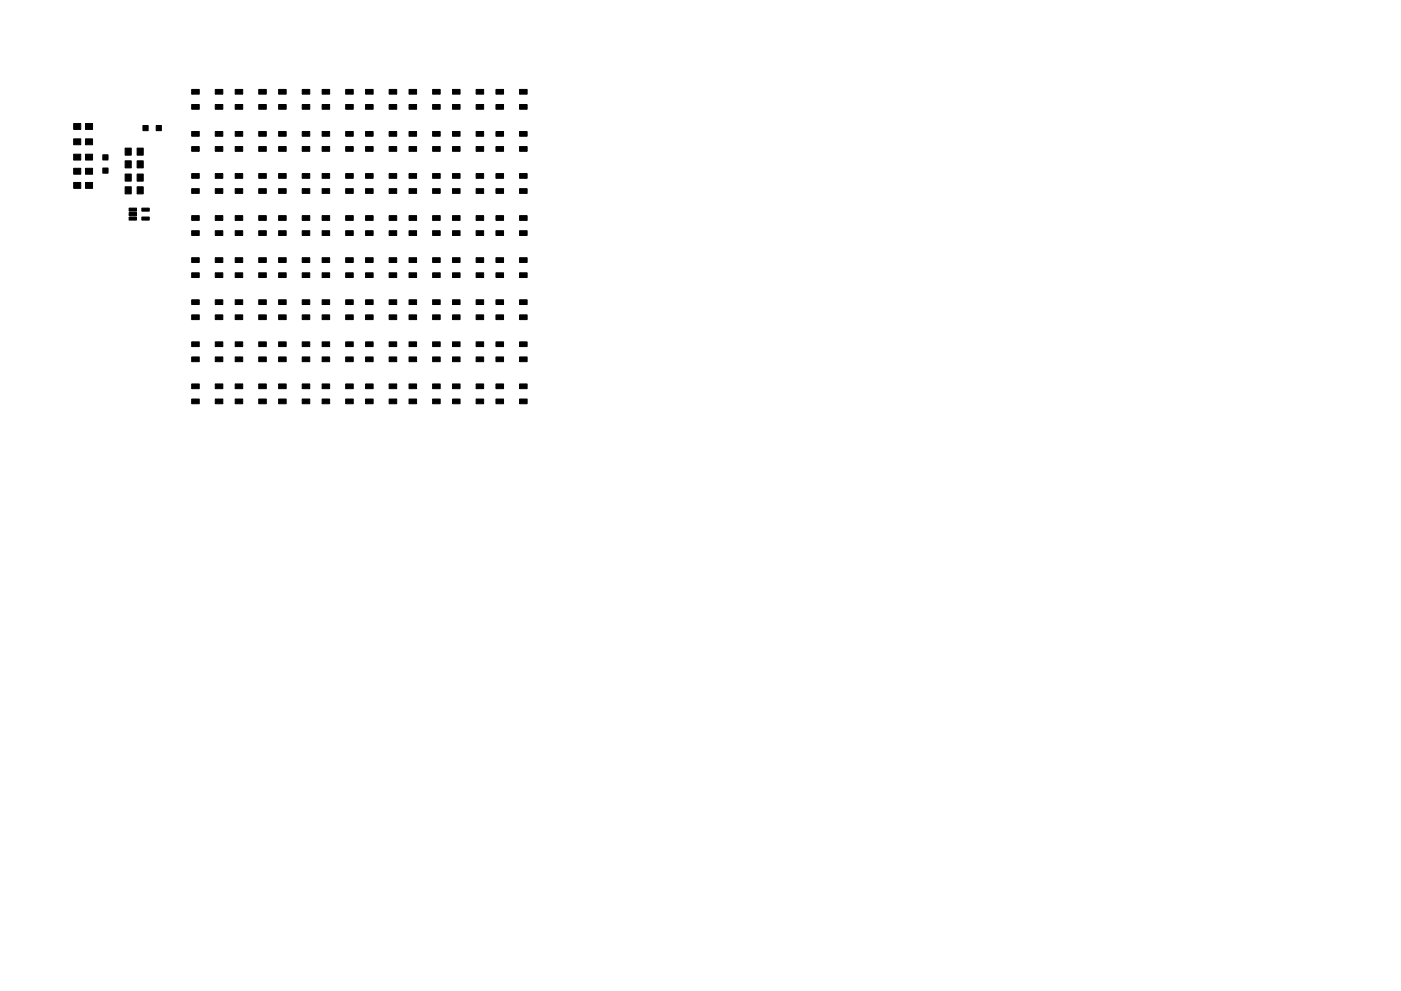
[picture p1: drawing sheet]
<svg xmlns="http://www.w3.org/2000/svg" width="297mm" height="210mm" viewBox="0 0 297 210" stroke-linecap="round" stroke-linejoin="round" font-family="sans-serif">
<g fill="#000" stroke="#000" stroke-width=".21">
<path d="M40.6 19h1.6v1h-1.6zM45.6 19h1.6v1h-1.6zM49.9 19h1.6v1h-1.6zM54.9 19h1.6v1h-1.6zM59.1 19h1.6v1h-1.6zM64.1 19h1.6v1h-1.6zM68.3 19h1.6v1h-1.6zM73.3 19h1.6v1h-1.6zM77.5 19h1.6v1h-1.6zM82.5 19h1.6v1h-1.6zM86.7 19h1.6v1h-1.6zM91.7 19h1.6v1h-1.6z"/>
<path d="M95.9 19h1.6v1h-1.6zM100.9 19h1.6v1h-1.6zM105.2 19h1.6v1h-1.6zM110.2 19h1.6v1h-1.6zM15.6 38.7h1.5v1.3h-1.5zM15.6 35.7h1.5v1.3h-1.5zM15.6 32.7h1.5v1.3h-1.5zM15.6 29.5h1.5v1.2h-1.5zM15.6 26.2h1.5v1.3h-1.5zM18.1 38.7h1.5v1.3h-1.5zM18.1 35.7h1.5v1.3h-1.5zM18.1 32.7h1.5v1.3h-1.5z"/>
<path d="M18.1 29.5h1.5v1.2h-1.5zM18.1 26.2h1.5v1.3h-1.5zM21.8 35.6h1.1v1.1h-1.1zM21.8 32.8h1.1v1.1h-1.1zM26.5 34.1h1.3v1.5h-1.3zM26.5 31.4h1.3v1.5h-1.3zM26.5 36.9h1.3v1.5h-1.3zM30.3 26.6h1.1v1.1h-1.1zM29.1 34.1h1.3v1.5h-1.3zM29.1 31.4h1.3v1.5h-1.3zM29.1 36.9h1.3v1.5h-1.3zM33.1 26.6h1.1v1.1h-1.1z"/>
<path d="M40.6 36.8h1.6v1h-1.6zM40.6 22.2h1.6v1h-1.6zM40.6 27.9h1.6v1h-1.6zM40.6 31.1h1.6v1h-1.6zM45.6 36.8h1.6v1h-1.6zM45.6 22.2h1.6v1h-1.6zM45.6 27.9h1.6v1h-1.6zM45.6 31.1h1.6v1h-1.6zM49.9 22.2h1.6v1h-1.6zM49.9 36.8h1.6v1h-1.6zM49.9 31.1h1.6v1h-1.6zM49.9 27.9h1.6v1h-1.6z"/>
<path d="M54.9 22.2h1.6v1h-1.6zM54.9 36.8h1.6v1h-1.6zM54.9 31.1h1.6v1h-1.6zM54.9 27.9h1.6v1h-1.6zM59.1 36.8h1.6v1h-1.6zM59.1 22.2h1.6v1h-1.6zM59.1 27.9h1.6v1h-1.6zM59.1 31.1h1.6v1h-1.6zM64.1 36.8h1.6v1h-1.6zM64.1 22.2h1.6v1h-1.6zM64.1 27.9h1.6v1h-1.6zM64.1 31.1h1.6v1h-1.6z"/>
<path d="M68.3 36.8h1.6v1h-1.6zM68.3 22.2h1.6v1h-1.6zM68.3 31.1h1.6v1h-1.6zM68.3 27.9h1.6v1h-1.6zM73.3 36.8h1.6v1h-1.6zM73.3 22.2h1.6v1h-1.6zM73.3 31.1h1.6v1h-1.6zM73.3 27.9h1.6v1h-1.6zM77.5 36.8h1.6v1h-1.6zM77.5 22.2h1.6v1h-1.6zM77.5 27.9h1.6v1h-1.6zM77.5 31.1h1.6v1h-1.6z"/>
<path d="M82.5 36.8h1.6v1h-1.6zM82.5 22.2h1.6v1h-1.6zM82.5 27.9h1.6v1h-1.6zM82.5 31.1h1.6v1h-1.6zM86.7 36.8h1.6v1h-1.6zM86.7 22.2h1.6v1h-1.6zM86.7 27.9h1.6v1h-1.6zM86.7 31.1h1.6v1h-1.6zM91.7 36.8h1.6v1h-1.6zM91.7 22.2h1.6v1h-1.6zM91.7 27.9h1.6v1h-1.6zM91.7 31.1h1.6v1h-1.6z"/>
<path d="M95.9 22.2h1.6v1h-1.6zM95.9 36.8h1.6v1h-1.6zM95.9 31.1h1.6v1h-1.6zM95.9 27.9h1.6v1h-1.6zM100.9 22.2h1.6v1h-1.6zM100.9 36.8h1.6v1h-1.6zM100.9 31.1h1.6v1h-1.6zM100.9 27.9h1.6v1h-1.6zM105.2 36.8h1.6v1h-1.6zM105.2 27.9h1.6v1h-1.6zM105.2 31.1h1.6v1h-1.6zM105.2 22.2h1.6v1h-1.6z"/>
<path d="M110.2 36.8h1.6v1h-1.6zM110.2 27.9h1.6v1h-1.6zM110.2 31.1h1.6v1h-1.6zM110.2 22.2h1.6v1h-1.6zM27.4 46h1.5v.7h-1.5zM27.4 45.1h1.5v.6h-1.5zM27.4 44.1h1.5v.7h-1.5zM26.5 39.6h1.3v1.5h-1.3zM30.1 44.1h1.5v.7h-1.5zM30.1 46h1.5v.7h-1.5zM29.1 39.6h1.3v1.5h-1.3zM40.6 40h1.6v1h-1.6z"/>
<path d="M40.6 49h1.6v1h-1.6zM40.6 45.8h1.6v1h-1.6zM40.6 54.7h1.6v1h-1.6zM40.6 57.9h1.6v1h-1.6zM45.6 40h1.6v1h-1.6zM45.6 49h1.6v1h-1.6zM45.6 45.8h1.6v1h-1.6zM45.6 54.7h1.6v1h-1.6zM45.6 57.9h1.6v1h-1.6zM49.9 40h1.6v1h-1.6zM49.9 45.8h1.6v1h-1.6zM49.9 49h1.6v1h-1.6z"/>
<path d="M49.9 57.9h1.6v1h-1.6zM49.9 54.7h1.6v1h-1.6zM54.9 40h1.6v1h-1.6zM54.9 45.8h1.6v1h-1.6zM54.9 49h1.6v1h-1.6zM54.9 57.9h1.6v1h-1.6zM54.9 54.7h1.6v1h-1.6zM59.1 40h1.6v1h-1.6zM59.1 49h1.6v1h-1.6zM59.1 45.8h1.6v1h-1.6zM59.1 57.9h1.6v1h-1.6zM59.1 54.7h1.6v1h-1.6z"/>
<path d="M64.1 40h1.6v1h-1.6zM64.1 49h1.6v1h-1.6zM64.1 45.8h1.6v1h-1.6zM64.1 57.9h1.6v1h-1.6zM64.1 54.7h1.6v1h-1.6zM68.3 40h1.6v1h-1.6zM68.3 45.8h1.6v1h-1.6zM68.3 49h1.6v1h-1.6zM68.3 57.9h1.6v1h-1.6zM68.3 54.7h1.6v1h-1.6zM73.3 40h1.6v1h-1.6zM73.3 45.8h1.6v1h-1.6z"/>
<path d="M73.3 49h1.6v1h-1.6zM73.3 57.9h1.6v1h-1.6zM73.3 54.7h1.6v1h-1.6zM77.5 40h1.6v1h-1.6zM77.5 49h1.6v1h-1.6zM77.5 45.8h1.6v1h-1.6zM77.5 54.7h1.6v1h-1.6zM77.5 57.9h1.6v1h-1.6zM82.5 40h1.6v1h-1.6zM82.5 49h1.6v1h-1.6zM82.5 45.8h1.6v1h-1.6zM82.5 54.7h1.6v1h-1.6z"/>
<path d="M82.5 57.9h1.6v1h-1.6zM86.7 40h1.6v1h-1.6zM86.7 49h1.6v1h-1.6zM86.7 45.8h1.6v1h-1.6zM86.7 57.9h1.6v1h-1.6zM86.7 54.7h1.6v1h-1.6zM91.7 40h1.6v1h-1.6zM91.7 49h1.6v1h-1.6zM91.7 45.8h1.6v1h-1.6zM91.7 57.9h1.6v1h-1.6zM91.7 54.7h1.6v1h-1.6zM95.9 40h1.6v1h-1.6z"/>
<path d="M95.9 49h1.6v1h-1.6zM95.9 45.8h1.6v1h-1.6zM95.9 54.7h1.6v1h-1.6zM95.9 57.9h1.6v1h-1.6zM100.9 40h1.6v1h-1.6zM100.9 49h1.6v1h-1.6zM100.9 45.8h1.6v1h-1.6zM100.9 54.7h1.6v1h-1.6zM100.9 57.9h1.6v1h-1.6zM105.2 40h1.6v1h-1.6zM105.2 45.8h1.6v1h-1.6zM105.2 49h1.6v1h-1.6z"/>
<path d="M105.2 57.9h1.6v1h-1.6zM105.2 54.7h1.6v1h-1.6zM110.2 40h1.6v1h-1.6zM110.2 45.8h1.6v1h-1.6zM110.2 49h1.6v1h-1.6zM110.2 57.9h1.6v1h-1.6zM110.2 54.7h1.6v1h-1.6zM40.6 75.7h1.6v1h-1.6zM40.6 72.5h1.6v1h-1.6zM40.6 63.6h1.6v1h-1.6zM40.6 66.8h1.6v1h-1.6zM45.6 75.7h1.6v1h-1.6z"/>
<path d="M45.6 72.5h1.6v1h-1.6zM45.6 63.6h1.6v1h-1.6zM45.6 66.8h1.6v1h-1.6zM49.9 72.5h1.6v1h-1.6zM49.9 75.7h1.6v1h-1.6zM49.9 66.8h1.6v1h-1.6zM49.9 63.6h1.6v1h-1.6zM54.9 72.5h1.6v1h-1.6zM54.9 75.7h1.6v1h-1.6zM54.9 66.8h1.6v1h-1.6zM54.9 63.6h1.6v1h-1.6zM59.1 75.7h1.6v1h-1.6z"/>
<path d="M59.1 72.5h1.6v1h-1.6zM59.1 63.6h1.6v1h-1.6zM59.1 66.8h1.6v1h-1.6zM64.1 75.7h1.6v1h-1.6zM64.1 72.5h1.6v1h-1.6zM64.1 63.6h1.6v1h-1.6zM64.1 66.8h1.6v1h-1.6zM68.3 72.5h1.6v1h-1.6zM68.3 75.7h1.6v1h-1.6zM68.3 66.8h1.6v1h-1.6zM68.3 63.6h1.6v1h-1.6zM73.3 72.5h1.6v1h-1.6z"/>
<path d="M73.3 75.7h1.6v1h-1.6zM73.3 66.8h1.6v1h-1.6zM73.3 63.6h1.6v1h-1.6zM77.5 75.7h1.6v1h-1.6zM77.5 72.5h1.6v1h-1.6zM77.5 63.6h1.6v1h-1.6zM77.5 66.8h1.6v1h-1.6zM82.5 75.7h1.6v1h-1.6zM82.5 72.5h1.6v1h-1.6zM82.5 63.6h1.6v1h-1.6zM82.5 66.8h1.6v1h-1.6zM86.7 72.5h1.6v1h-1.6z"/>
<path d="M86.7 75.7h1.6v1h-1.6zM86.7 66.8h1.6v1h-1.6zM86.7 63.6h1.6v1h-1.6zM91.7 72.5h1.6v1h-1.6zM91.7 75.7h1.6v1h-1.6zM91.7 66.8h1.6v1h-1.6zM91.7 63.6h1.6v1h-1.6zM95.9 75.7h1.6v1h-1.6zM95.9 72.5h1.6v1h-1.6zM95.9 66.8h1.6v1h-1.6zM95.9 63.6h1.6v1h-1.6zM100.9 75.7h1.6v1h-1.6z"/>
<path d="M100.9 72.5h1.6v1h-1.6zM100.9 66.8h1.6v1h-1.6zM100.9 63.6h1.6v1h-1.6zM105.2 75.7h1.6v1h-1.6zM105.2 72.5h1.6v1h-1.6zM105.2 66.8h1.6v1h-1.6zM105.2 63.6h1.6v1h-1.6zM110.2 75.7h1.6v1h-1.6zM110.2 72.5h1.6v1h-1.6zM110.2 66.8h1.6v1h-1.6zM110.2 63.6h1.6v1h-1.6zM40.6 84.7h1.6v1h-1.6z"/>
<path d="M40.6 81.5h1.6v1h-1.6zM45.6 84.7h1.6v1h-1.6zM45.6 81.5h1.6v1h-1.6zM49.9 81.5h1.6v1h-1.6zM49.9 84.7h1.6v1h-1.6zM54.9 81.5h1.6v1h-1.6zM54.9 84.7h1.6v1h-1.6zM59.1 84.7h1.6v1h-1.6zM59.1 81.5h1.6v1h-1.6zM64.1 84.7h1.6v1h-1.6zM64.1 81.5h1.6v1h-1.6zM68.3 81.5h1.6v1h-1.6z"/>
<path d="M68.3 84.7h1.6v1h-1.6zM73.3 81.5h1.6v1h-1.6zM73.3 84.7h1.6v1h-1.6zM77.5 84.7h1.6v1h-1.6zM77.5 81.5h1.6v1h-1.6zM82.5 84.7h1.6v1h-1.6zM82.5 81.5h1.6v1h-1.6zM86.7 81.5h1.6v1h-1.6zM86.7 84.7h1.6v1h-1.6zM91.7 81.5h1.6v1h-1.6zM91.7 84.7h1.6v1h-1.6zM95.9 81.5h1.6v1h-1.6z"/>
<path d="M95.9 84.7h1.6v1h-1.6zM100.9 81.5h1.6v1h-1.6zM100.9 84.7h1.6v1h-1.6zM105.2 84.7h1.6v1h-1.6zM105.2 81.5h1.6v1h-1.6zM110.2 84.7h1.6v1h-1.6zM110.2 81.5h1.6v1h-1.6z"/>
</g>
</svg>
